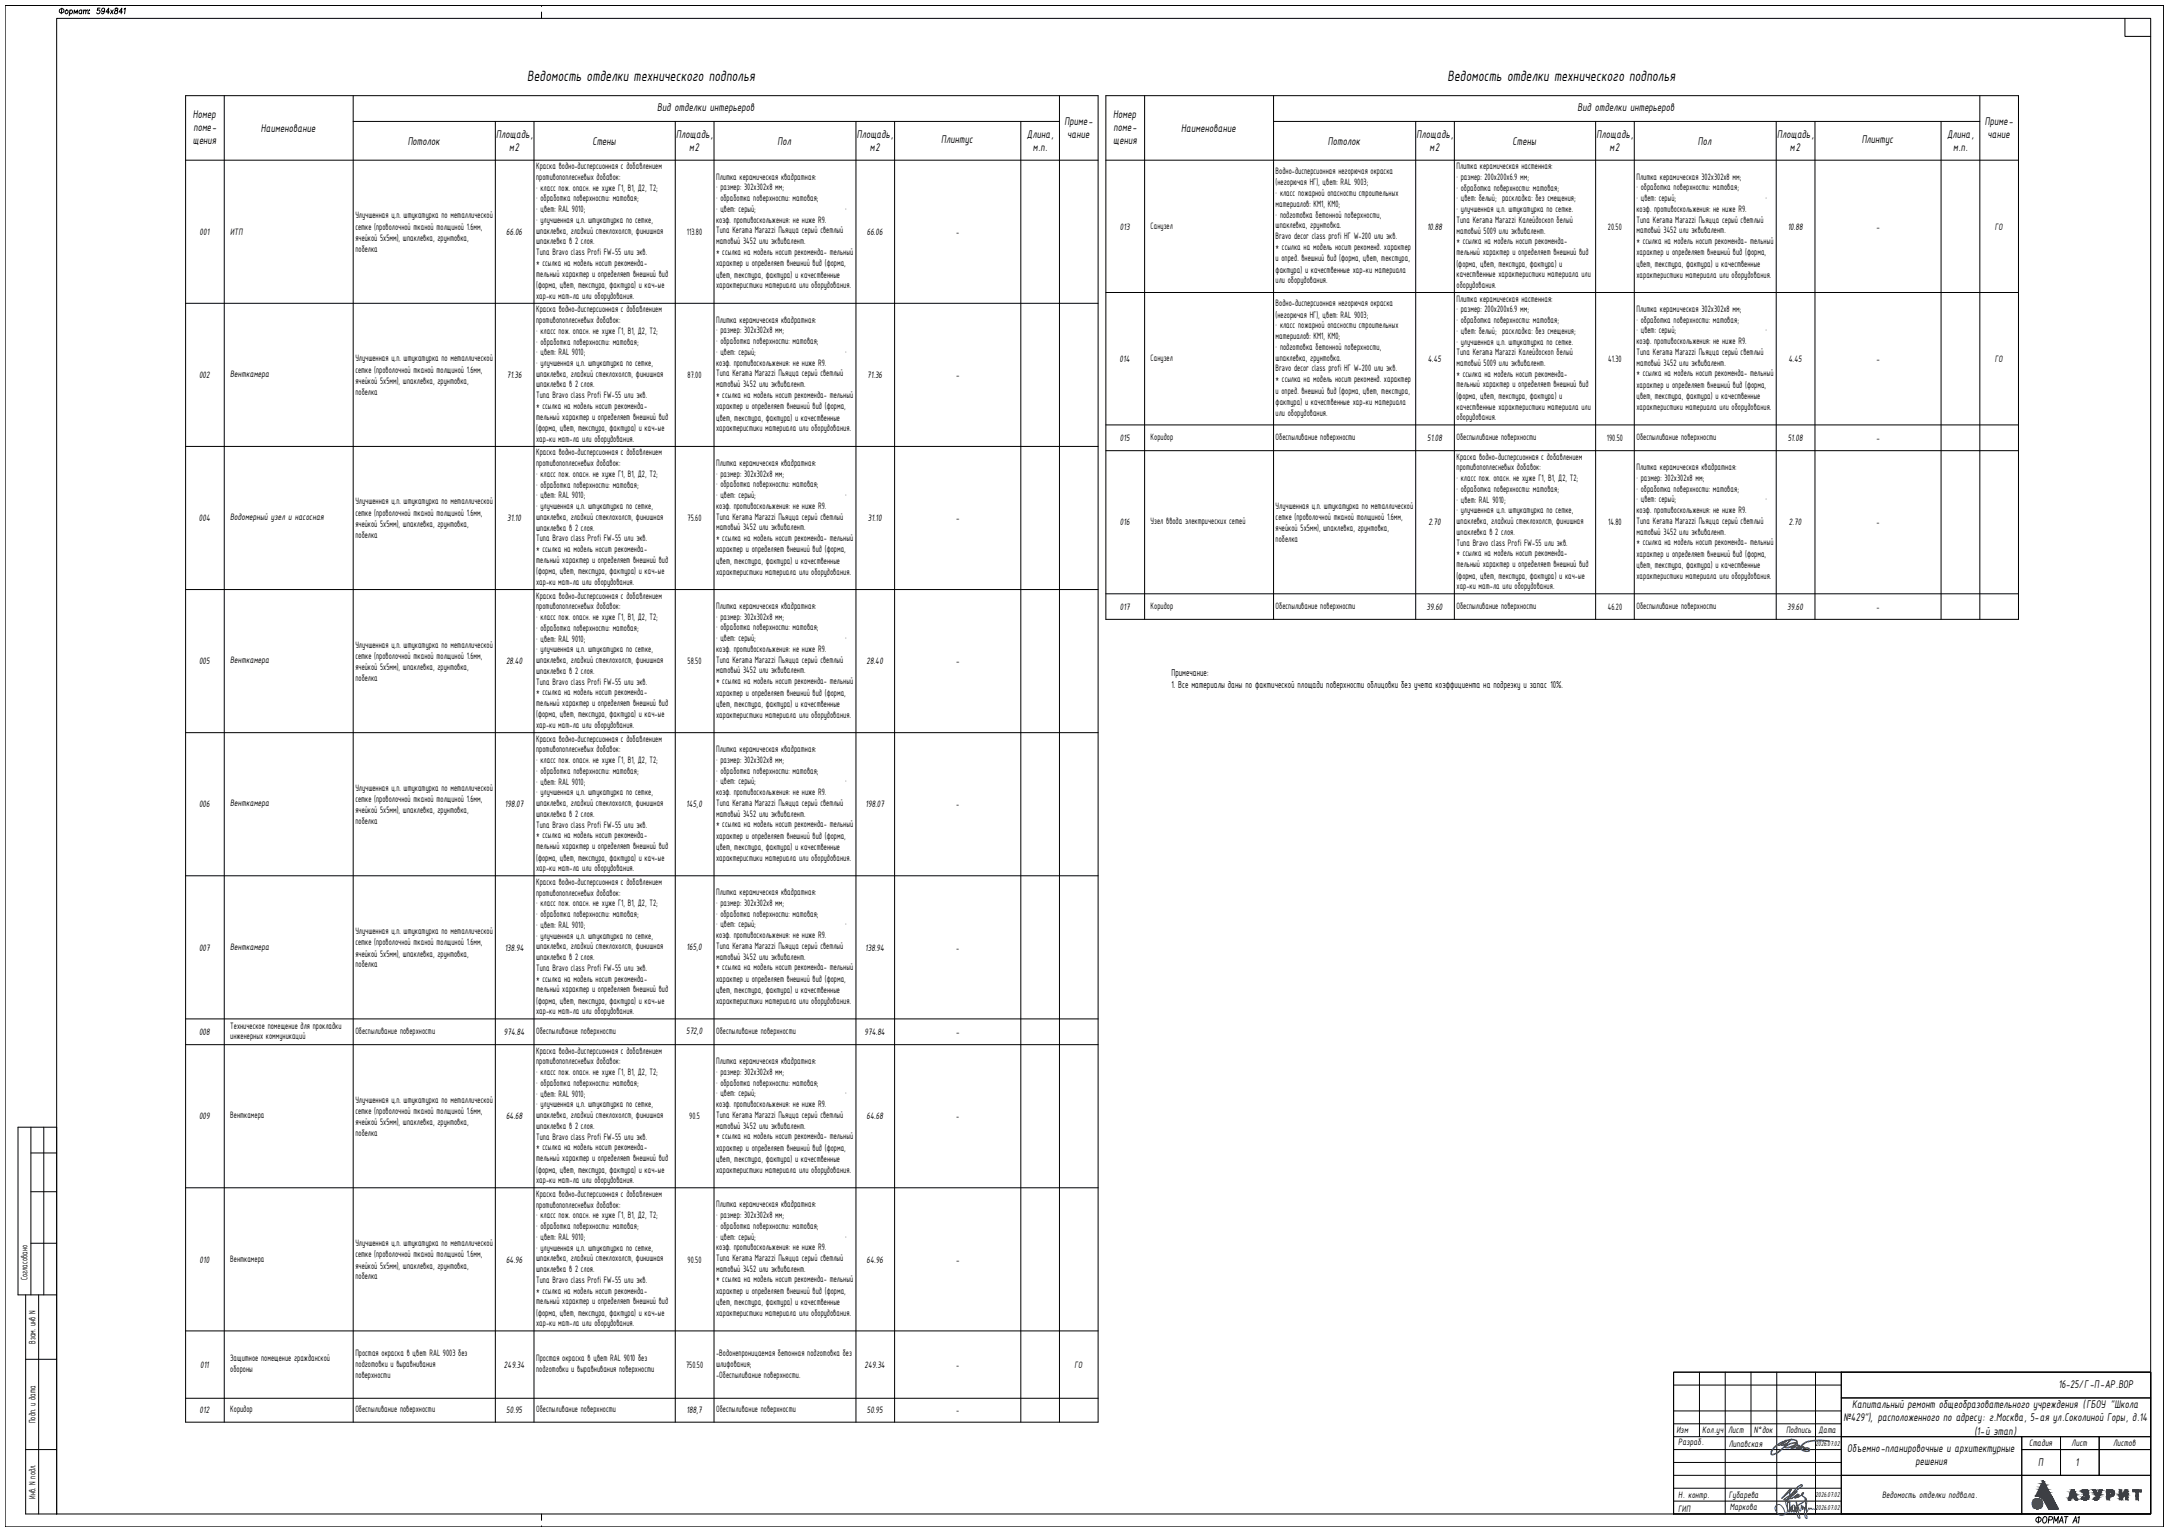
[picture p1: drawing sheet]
<svg xmlns="http://www.w3.org/2000/svg" width="841mm" height="594mm" viewBox="0 0 841 594" stroke-linecap="round" stroke-linejoin="round" font-family="sans-serif">
<defs><g id="words">
<g font-size="6.3">
<text x="204.4" y="31.6">Ведомость отделки технического подполья</text>
<text x="561.3" y="31.6">Ведомость отделки технического подполья</text>
</g>
<text font-size="5.7" x="788.1" y="592">ФОРМАТ А1</text>
<g font-size="4.7">
<text x="74.8" y="45.9">Номер</text>
<text x="254.8" y="43.2">Вид отделки интерьеров</text>
<text x="431.7" y="45.9">Номер</text>
<text x="611.7" y="43.2">Вид отделки интерьеров</text>
<text x="75" y="50.9">поме-</text>
<text x="101.2" y="51.1">Наименование</text>
<text x="192.4" y="53.6">Площадь,</text>
<text x="262.2" y="53.6">Площадь,</text>
<text x="332.2" y="53.6">Площадь,</text>
<text x="398.1" y="53.6">Длина,</text>
<text x="412.8" y="48.6">Приме-</text>
<text x="413.9" y="53.6">чание</text>
<text x="431.8" y="50.9">поме-</text>
<text x="458" y="51.1">Наименование</text>
<text x="549.3" y="53.6">Площадь,</text>
<text x="619.1" y="53.6">Площадь,</text>
<text x="689.1" y="53.6">Площадь,</text>
<text x="755" y="53.6">Длина,</text>
<text x="769.7" y="48.6">Приме-</text>
<text x="770.7" y="53.6">чание</text>
<text x="74.8" y="55.9">щения</text>
<text x="158.1" y="56.1">Потолок</text>
<text x="197.4" y="58.6">м2</text>
<text x="229.7" y="56.1">Стены</text>
<text x="267.2" y="58.6">м2</text>
<text x="301.5" y="56.1">Пол</text>
<text x="337.2" y="58.6">м2</text>
<text x="365" y="55.6">Плинтус</text>
<text x="400.4" y="58.6">м.п.</text>
<text x="431.6" y="55.9">щения</text>
<text x="514.9" y="56.1">Потолок</text>
<text x="554.3" y="58.6">м2</text>
<text x="586.5" y="56.1">Стены</text>
<text x="624" y="58.6">м2</text>
<text x="658.4" y="56.1">Пол</text>
<text x="694.1" y="58.6">м2</text>
<text x="721.9" y="55.6">Плинтус</text>
<text x="757.3" y="58.6">м.п.</text>
<text x="798.2" y="538.4">16-25/Г-П-АР.ВОР</text>
<text x="718.2" y="545.8">Капитальный ремонт общеобразовательного учреждения (ГБОУ &quot;Школа</text>
<text x="714.8" y="551.1">№429&quot;), расположенного по адресу: г.Москва, 5-ая ул.Соколиной Горы, д.14</text>
<text x="765.6" y="556.4">(1-й этап)</text>
<text x="716.3" y="563.2">Объемно-планировочные и архитектурные</text>
<text x="742.7" y="568.2">решения</text>
<text x="790.3" y="568.6">П</text>
<text x="804.8" y="568.6">1</text>
</g>
<g font-size="4.2">
<text x="454.2" y="262.3">Примечание:</text>
<text x="454.2" y="266.8">1. Все материалы даны по фактической площади поверхности облицовки без учета коэффициента на подрезку и запас 10%.</text>
</g>
<g font-size="3.9">
<text x="207.9" y="65.6">Краска водно-дисперсионная с добавлением</text>
<text x="564.8" y="65.6">Плитка керамическая настенная:</text>
<text x="207.9" y="69.8">противопоплесневых добавок:</text>
<text x="277.7" y="69.7">Плитка керамическая квадратная:</text>
<text x="494.6" y="67.5">Водно-дисперсионная негорючая окраска</text>
<text x="494.6" y="71.9">(негорючая НГ), цвет: RAL 9003;</text>
<text x="564.8" y="69.8">• размер: 200х200х6.9 мм;</text>
<text x="634.5" y="69.7">Плитка керамическая 302х302х8 мм;</text>
<text x="207.9" y="73.9">• класс пож. опасн. не хуже Г1, В1, Д2, Т2;</text>
<text x="277.7" y="73.8">• размер: 302х302х8 мм;</text>
<text x="277.7" y="78">• обработка поверхности: матовая;</text>
<text x="494.6" y="76">• класс пожарной опасности строительных</text>
<text x="564.8" y="73.9">• обработка поверхности: матовая;</text>
<text x="634.5" y="73.8">• обработка поверхности: матовая;</text>
<text x="634.5" y="78">• цвет: серый;</text>
<text x="207.9" y="78.1">• обработка поверхности: матовая;</text>
<text x="207.9" y="82.3">• цвет: RAL 9010;</text>
<text x="277.7" y="82.1">• цвет: серый;</text>
<text x="327.7" y="82.1">•</text>
<text x="494.6" y="80.2">материалов: КМ1, КМ0;</text>
<text x="564.8" y="78.1">• цвет: белый; раскладка: без смещения;</text>
<text x="564.8" y="82.3">• улучшенная ц.п. штукатурка по сетке.</text>
<text x="634.5" y="82.1">коэф. противоскольжения: не ниже R9.</text>
<text x="137.8" y="84.6">Улучшенная ц.п. штукатурка по металлической</text>
<text x="137.8" y="89">сетке (проволочной тканой толщиной 1.6мм,</text>
<text x="207.9" y="86.5">• улучшенная ц.п. штукатурка по сетке,</text>
<text x="277.7" y="86.3">коэф. противоскольжения: не ниже R9.</text>
<text x="434.2" y="89">013</text>
<text x="446.2" y="88.7">Санузел</text>
<text x="494.6" y="84.3">• подготовка бетонной поверхности,</text>
<text x="494.6" y="88.5">шпаклевка, грунтовка.</text>
<text x="553.3" y="89">10.88</text>
<text x="564.8" y="86.5">Типа Kerama Marazzi Калейдоскоп белый</text>
<text x="623.5" y="89">20.50</text>
<text x="634.5" y="86.3">Типа Kerama Marazzi Пьяцца серый светлый</text>
<text x="693.2" y="89">10.88</text>
<text x="727.5" y="89">-</text>
<text x="773.5" y="89">ГО</text>
<text x="77.4" y="91.1">001</text>
<text x="89.2" y="91.1">ИТП</text>
<text x="137.8" y="93.4">ячейкой 5х5мм), шпаклевка, грунтовка,</text>
<text x="196.3" y="91.1">66.06</text>
<text x="207.9" y="90.6">шпаклевка, гладкий стеклохолст, финишная</text>
<text x="207.9" y="94.8">шпаклевка в 2 слоя.</text>
<text x="266.4" y="91.1">113.80</text>
<text x="277.7" y="90.5">Типа Kerama Marazzi Пьяцца серый светлый</text>
<text x="277.7" y="94.6">матовый 3452 или эквивалент.</text>
<text x="336.1" y="91.1">66.06</text>
<text x="370.7" y="91.1">-</text>
<text x="494.6" y="92.7">Bravo decor class profi НГ W-200 или экв.</text>
<text x="564.7" y="94.8">* ссылка на модель носит рекоменда-</text>
<text x="564.8" y="90.6">матовый 5009 или эквивалент.</text>
<text x="634.5" y="94.6">* ссылка на модель носит рекоменда- тельный</text>
<text x="634.5" y="90.5">матовый 3452 или эквивалент.</text>
<text x="137.8" y="97.6">побелка</text>
<text x="207.9" y="98.9">Типа Bravo class Profi FW-55 или экв.</text>
<text x="277.7" y="98.8">* ссылка на модель носит рекоменда- тельный</text>
<text x="494.6" y="96.9">* ссылка на модель носит рекоменд. характер</text>
<text x="494.6" y="101.3">и опред. внешний вид (форма, цвет, текстура,</text>
<text x="564.8" y="98.9">тельный характер и определяет внешний вид</text>
<text x="634.5" y="99.1">характер и определяет внешний вид (форма,</text>
<text x="207.9" y="103.1">* ссылка на модель носит рекоменда-</text>
<text x="207.9" y="107.3">тельный характер и определяет внешний вид</text>
<text x="277.7" y="103.2">характер и определяет внешний вид (форма,</text>
<text x="277.7" y="107.7">цвет, текстура, фактура) и качественные</text>
<text x="494.6" y="105.7">фактура) и качественные хар-ки материала</text>
<text x="564.8" y="103.3">(форма, цвет, текстура, фактура) и</text>
<text x="564.8" y="107.5">качественные характеристики материала или</text>
<text x="634.5" y="103.5">цвет, текстура, фактура) и качественные</text>
<text x="634.5" y="107.7">характеристики материала или оборудования.</text>
<text x="207.9" y="111.7">(форма, цвет, текстура, фактура) и кач-ые</text>
<text x="277.7" y="111.8">характеристики материала или оборудования.</text>
<text x="494.6" y="109.9">или оборудования.</text>
<text x="564.8" y="111.7">оборудования.</text>
<text x="207.9" y="115.8">хар-ки мат-ла или оборудования.</text>
<text x="494.6" y="118.8">Водно-дисперсионная негорючая окраска</text>
<text x="564.8" y="116.9">Плитка керамическая настенная:</text>
<text x="207.9" y="121.1">Краска водно-дисперсионная с добавлением</text>
<text x="207.9" y="125.3">противопоплесневых добавок:</text>
<text x="277.7" y="125.2">Плитка керамическая квадратная:</text>
<text x="494.6" y="123.2">(негорючая НГ), цвет: RAL 9003;</text>
<text x="564.8" y="121.1">• размер: 200х200х6.9 мм;</text>
<text x="564.8" y="125.3">• обработка поверхности: матовая;</text>
<text x="634.5" y="121">Плитка керамическая 302х302х8 мм;</text>
<text x="634.5" y="125.2">• обработка поверхности: матовая;</text>
<text x="207.9" y="129.4">• класс пож. опасн. не хуже Г1, В1, Д2, Т2;</text>
<text x="277.7" y="129.3">• размер: 302х302х8 мм;</text>
<text x="494.6" y="127.4">• класс пожарной опасности строительных</text>
<text x="494.6" y="131.5">материалов: КМ1, КМ0;</text>
<text x="564.8" y="129.4">• цвет: белый; раскладка: без смещения;</text>
<text x="634.5" y="129.3">• цвет: серый;</text>
<text x="207.9" y="133.6">• обработка поверхности: матовая;</text>
<text x="207.9" y="137.8">• цвет: RAL 9010;</text>
<text x="277.7" y="133.5">• обработка поверхности: матовая;</text>
<text x="277.7" y="137.6">• цвет: серый;</text>
<text x="327.7" y="137.6">•</text>
<text x="494.6" y="135.7">• подготовка бетонной поверхности,</text>
<text x="564.8" y="133.6">• улучшенная ц.п. штукатурка по сетке.</text>
<text x="564.8" y="137.8">Типа Kerama Marazzi Калейдоскоп белый</text>
<text x="634.5" y="133.5">коэф. противоскольжения: не ниже R9.</text>
<text x="634.5" y="137.6">Типа Kerama Marazzi Пьяцца серый светлый</text>
<text x="137.8" y="140.1">Улучшенная ц.п. штукатурка по металлической</text>
<text x="207.9" y="142">• улучшенная ц.п. штукатурка по сетке,</text>
<text x="277.7" y="141.8">коэф. противоскольжения: не ниже R9.</text>
<text x="434.1" y="140.3">014</text>
<text x="446.2" y="140">Санузел</text>
<text x="494.6" y="139.8">шпаклевка, грунтовка.</text>
<text x="553.6" y="140.3">4.45</text>
<text x="564.8" y="142">матовый 5009 или эквивалент.</text>
<text x="623.6" y="140.3">41.30</text>
<text x="634.5" y="141.8">матовый 3452 или эквивалент.</text>
<text x="693.5" y="140.3">4.45</text>
<text x="727.5" y="140.3">-</text>
<text x="773.5" y="140.3">ГО</text>
<text x="77.2" y="146.6">002</text>
<text x="89.2" y="146.2">Венткамера</text>
<text x="137.8" y="144.5">сетке (проволочной тканой толщиной 1.6мм,</text>
<text x="137.8" y="148.9">ячейкой 5х5мм), шпаклевка, грунтовка,</text>
<text x="196.5" y="146.6">71.36</text>
<text x="207.9" y="146.1">шпаклевка, гладкий стеклохолст, финишная</text>
<text x="266.6" y="146.6">87.00</text>
<text x="277.7" y="146">Типа Kerama Marazzi Пьяцца серый светлый</text>
<text x="336.3" y="146.6">71.36</text>
<text x="370.6" y="146.6">-</text>
<text x="494.6" y="144">Bravo decor class profi НГ W-200 или экв.</text>
<text x="494.6" y="148.2">* ссылка на модель носит рекоменд. характер</text>
<text x="564.7" y="146.1">* ссылка на модель носит рекоменда-</text>
<text x="634.5" y="146">* ссылка на модель носит рекоменда- тельный</text>
<text x="137.8" y="153.1">побелка</text>
<text x="207.9" y="150.3">шпаклевка в 2 слоя.</text>
<text x="207.9" y="154.4">Типа Bravo class Profi FW-55 или экв.</text>
<text x="277.7" y="150.2">матовый 3452 или эквивалент.</text>
<text x="277.7" y="154.3">* ссылка на модель носит рекоменда- тельный</text>
<text x="494.6" y="152.6">и опред. внешний вид (форма, цвет, текстура,</text>
<text x="564.8" y="150.3">тельный характер и определяет внешний вид</text>
<text x="564.8" y="154.7">(форма, цвет, текстура, фактура) и</text>
<text x="634.5" y="150.4">характер и определяет внешний вид (форма,</text>
<text x="634.5" y="154.8">цвет, текстура, фактура) и качественные</text>
<text x="207.9" y="158.6">* ссылка на модель носит рекоменда-</text>
<text x="277.7" y="158.7">характер и определяет внешний вид (форма,</text>
<text x="494.6" y="157">фактура) и качественные хар-ки материала</text>
<text x="494.6" y="161.2">или оборудования.</text>
<text x="564.8" y="158.8">качественные характеристики материала или</text>
<text x="634.5" y="159">характеристики материала или оборудования.</text>
<text x="207.9" y="162.8">тельный характер и определяет внешний вид</text>
<text x="207.9" y="167.2">(форма, цвет, текстура, фактура) и кач-ые</text>
<text x="277.7" y="163.2">цвет, текстура, фактура) и качественные</text>
<text x="277.7" y="167.3">характеристики материала или оборудования.</text>
<text x="564.8" y="163">оборудования.</text>
<text x="207.9" y="171.3">хар-ки мат-ла или оборудования.</text>
<text x="434.2" y="171">015</text>
<text x="446.2" y="170.7">Коридор</text>
<text x="494.6" y="170.7">Обеспыливание поверхности</text>
<text x="553.3" y="171">51.08</text>
<text x="564.8" y="170.7">Обеспыливание поверхности</text>
<text x="623.1" y="171">190.50</text>
<text x="634.5" y="170.7">Обеспыливание поверхности</text>
<text x="693.2" y="171">51.08</text>
<text x="727.5" y="171">-</text>
<text x="207.9" y="176.6">Краска водно-дисперсионная с добавлением</text>
<text x="564.8" y="178.3">Краска водно-дисперсионная с добавлением</text>
<text x="207.9" y="180.8">противопоплесневых добавок:</text>
<text x="207.9" y="184.9">• класс пож. опасн. не хуже Г1, В1, Д2, Т2;</text>
<text x="277.7" y="180.7">Плитка керамическая квадратная:</text>
<text x="277.7" y="184.8">• размер: 302х302х8 мм;</text>
<text x="564.8" y="182.4">противопоплесневых добавок:</text>
<text x="634.5" y="182.3">Плитка керамическая квадратная:</text>
<text x="207.9" y="189.1">• обработка поверхности: матовая;</text>
<text x="277.7" y="189">• обработка поверхности: матовая;</text>
<text x="564.8" y="186.6">• класс пож. опасн. не хуже Г1, В1, Д2, Т2;</text>
<text x="564.8" y="190.8">• обработка поверхности: матовая;</text>
<text x="634.5" y="186.5">• размер: 302х302х8 мм;</text>
<text x="634.5" y="190.6">• обработка поверхности: матовая;</text>
<text x="137.8" y="195.6">Улучшенная ц.п. штукатурка по металлической</text>
<text x="207.9" y="193.3">• цвет: RAL 9010;</text>
<text x="207.9" y="197.5">• улучшенная ц.п. штукатурка по сетке,</text>
<text x="277.7" y="193.1">• цвет: серый;</text>
<text x="277.7" y="197.3">коэф. противоскольжения: не ниже R9.</text>
<text x="327.7" y="193.1">•</text>
<text x="494.6" y="197.3">Улучшенная ц.п. штукатурка по металлической</text>
<text x="564.8" y="195">• цвет: RAL 9010;</text>
<text x="634.5" y="194.8">• цвет: серый;</text>
<text x="77.1" y="202.1">004</text>
<text x="89.2" y="201.7">Водомерный узел и насосная</text>
<text x="137.8" y="200">сетке (проволочной тканой толщиной 1.6мм,</text>
<text x="196.7" y="202.1">31.10</text>
<text x="207.9" y="201.6">шпаклевка, гладкий стеклохолст, финишная</text>
<text x="266.6" y="202.1">75.60</text>
<text x="277.7" y="201.5">Типа Kerama Marazzi Пьяцца серый светлый</text>
<text x="336.5" y="202.1">31.10</text>
<text x="370.6" y="202.1">-</text>
<text x="434.2" y="203.8">016</text>
<text x="446.2" y="203.4">Узел ввода электрических сетей</text>
<text x="494.6" y="201.7">сетке (проволочной тканой толщиной 1.6мм,</text>
<text x="553.8" y="203.8">2.70</text>
<text x="564.8" y="199.1">• улучшенная ц.п. штукатурка по сетке,</text>
<text x="564.8" y="203.3">шпаклевка, гладкий стеклохолст, финишная</text>
<text x="623.6" y="203.8">14.80</text>
<text x="634.5" y="199">коэф. противоскольжения: не ниже R9.</text>
<text x="634.5" y="203.1">Типа Kerama Marazzi Пьяцца серый светлый</text>
<text x="693.7" y="203.8">2.70</text>
<text x="727.6" y="203.8">-</text>
<text x="137.8" y="204.4">ячейкой 5х5мм), шпаклевка, грунтовка,</text>
<text x="137.8" y="208.6">побелка</text>
<text x="207.9" y="205.8">шпаклевка в 2 слоя.</text>
<text x="207.9" y="209.9">Типа Bravo class Profi FW-55 или экв.</text>
<text x="277.7" y="205.7">матовый 3452 или эквивалент.</text>
<text x="277.7" y="209.8">* ссылка на модель носит рекоменда- тельный</text>
<text x="494.6" y="206.1">ячейкой 5х5мм), шпаклевка, грунтовка,</text>
<text x="564.8" y="207.4">шпаклевка в 2 слоя.</text>
<text x="634.5" y="207.3">матовый 3452 или эквивалент.</text>
<text x="207.9" y="214.1">* ссылка на модель носит рекоменда-</text>
<text x="277.7" y="214.2">характер и определяет внешний вид (форма,</text>
<text x="494.6" y="210.3">побелка</text>
<text x="564.7" y="215.8">* ссылка на модель носит рекоменда-</text>
<text x="564.8" y="211.6">Типа Bravo class Profi FW-55 или экв.</text>
<text x="634.5" y="211.5">* ссылка на модель носит рекоменда- тельный</text>
<text x="634.5" y="215.9">характер и определяет внешний вид (форма,</text>
<text x="207.9" y="218.3">тельный характер и определяет внешний вид</text>
<text x="277.7" y="218.7">цвет, текстура, фактура) и качественные</text>
<text x="564.8" y="219.9">тельный характер и определяет внешний вид</text>
<text x="634.5" y="220.3">цвет, текстура, фактура) и качественные</text>
<text x="207.9" y="222.7">(форма, цвет, текстура, фактура) и кач-ые</text>
<text x="207.9" y="226.9">хар-ки мат-ла или оборудования.</text>
<text x="277.7" y="222.8">характеристики материала или оборудования.</text>
<text x="564.8" y="224.3">(форма, цвет, текстура, фактура) и кач-ые</text>
<text x="634.5" y="224.5">характеристики материала или оборудования.</text>
<text x="207.9" y="232.1">Краска водно-дисперсионная с добавлением</text>
<text x="564.8" y="228.5">хар-ки мат-ла или оборудования.</text>
<text x="207.9" y="236.3">противопоплесневых добавок:</text>
<text x="277.7" y="236.1">Плитка керамическая квадратная:</text>
<text x="434.2" y="236.5">017</text>
<text x="446.2" y="236.1">Коридор</text>
<text x="494.6" y="236.1">Обеспыливание поверхности</text>
<text x="553.2" y="236.5">39.60</text>
<text x="564.8" y="236.1">Обеспыливание поверхности</text>
<text x="623.4" y="236.5">46.20</text>
<text x="634.5" y="236.1">Обеспыливание поверхности</text>
<text x="693" y="236.5">39.60</text>
<text x="727.6" y="236.5">-</text>
<text x="207.9" y="240.4">• класс пож. опасн. не хуже Г1, В1, Д2, Т2;</text>
<text x="207.9" y="244.6">• обработка поверхности: матовая;</text>
<text x="277.7" y="240.3">• размер: 302х302х8 мм;</text>
<text x="277.7" y="244.5">• обработка поверхности: матовая;</text>
<text x="137.8" y="251.1">Улучшенная ц.п. штукатурка по металлической</text>
<text x="207.9" y="248.8">• цвет: RAL 9010;</text>
<text x="277.7" y="248.6">• цвет: серый;</text>
<text x="327.7" y="248.6">•</text>
<text x="77.2" y="257.6">005</text>
<text x="89.2" y="257.2">Венткамера</text>
<text x="137.8" y="255.5">сетке (проволочной тканой толщиной 1.6мм,</text>
<text x="196.2" y="257.6">28.40</text>
<text x="207.9" y="253">• улучшенная ц.п. штукатурка по сетке,</text>
<text x="207.9" y="257.1">шпаклевка, гладкий стеклохолст, финишная</text>
<text x="266.6" y="257.6">58.50</text>
<text x="277.7" y="252.8">коэф. противоскольжения: не ниже R9.</text>
<text x="277.7" y="257">Типа Kerama Marazzi Пьяцца серый светлый</text>
<text x="336" y="257.6">28.40</text>
<text x="370.6" y="257.6">-</text>
<text x="137.8" y="259.9">ячейкой 5х5мм), шпаклевка, грунтовка,</text>
<text x="207.9" y="261.3">шпаклевка в 2 слоя.</text>
<text x="277.7" y="261.2">матовый 3452 или эквивалент.</text>
<text x="137.8" y="264.1">побелка</text>
<text x="207.9" y="269.6">* ссылка на модель носит рекоменда-</text>
<text x="207.9" y="265.4">Типа Bravo class Profi FW-55 или экв.</text>
<text x="277.7" y="265.3">* ссылка на модель носит рекоменда- тельный</text>
<text x="277.7" y="269.7">характер и определяет внешний вид (форма,</text>
<text x="207.9" y="273.8">тельный характер и определяет внешний вид</text>
<text x="277.7" y="274.2">цвет, текстура, фактура) и качественные</text>
<text x="207.9" y="278.2">(форма, цвет, текстура, фактура) и кач-ые</text>
<text x="277.7" y="278.3">характеристики материала или оборудования.</text>
<text x="207.9" y="282.4">хар-ки мат-ла или оборудования.</text>
<text x="207.9" y="287.6">Краска водно-дисперсионная с добавлением</text>
<text x="207.9" y="291.8">противопоплесневых добавок:</text>
<text x="277.7" y="291.6">Плитка керамическая квадратная:</text>
<text x="207.9" y="295.9">• класс пож. опасн. не хуже Г1, В1, Д2, Т2;</text>
<text x="277.7" y="295.8">• размер: 302х302х8 мм;</text>
<text x="277.7" y="300">• обработка поверхности: матовая;</text>
<text x="207.9" y="300.1">• обработка поверхности: матовая;</text>
<text x="207.9" y="304.3">• цвет: RAL 9010;</text>
<text x="277.7" y="304.1">• цвет: серый;</text>
<text x="327.7" y="304.1">•</text>
<text x="137.8" y="306.6">Улучшенная ц.п. штукатурка по металлической</text>
<text x="137.8" y="311">сетке (проволочной тканой толщиной 1.6мм,</text>
<text x="207.9" y="308.5">• улучшенная ц.п. штукатурка по сетке,</text>
<text x="277.7" y="308.3">коэф. противоскольжения: не ниже R9.</text>
<text x="77.2" y="313.1">006</text>
<text x="89.2" y="312.7">Венткамера</text>
<text x="137.8" y="315.4">ячейкой 5х5мм), шпаклевка, грунтовка,</text>
<text x="195.8" y="313.1">198.07</text>
<text x="207.9" y="312.6">шпаклевка, гладкий стеклохолст, финишная</text>
<text x="207.9" y="316.8">шпаклевка в 2 слоя.</text>
<text x="266.1" y="312.9">145,0</text>
<text x="277.7" y="312.5">Типа Kerama Marazzi Пьяцца серый светлый</text>
<text x="277.7" y="316.7">матовый 3452 или эквивалент.</text>
<text x="335.6" y="313.1">198.07</text>
<text x="370.7" y="313.1">-</text>
<text x="137.8" y="319.6">побелка</text>
<text x="207.9" y="320.9">Типа Bravo class Profi FW-55 или экв.</text>
<text x="277.7" y="320.8">* ссылка на модель носит рекоменда- тельный</text>
<text x="207.9" y="325.1">* ссылка на модель носит рекоменда-</text>
<text x="207.9" y="329.3">тельный характер и определяет внешний вид</text>
<text x="277.7" y="325.2">характер и определяет внешний вид (форма,</text>
<text x="277.7" y="329.7">цвет, текстура, фактура) и качественные</text>
<text x="207.9" y="333.7">(форма, цвет, текстура, фактура) и кач-ые</text>
<text x="277.7" y="333.8">характеристики материала или оборудования.</text>
<text x="207.9" y="337.9">хар-ки мат-ла или оборудования.</text>
<text x="207.9" y="343.1">Краска водно-дисперсионная с добавлением</text>
<text x="207.9" y="347.3">противопоплесневых добавок:</text>
<text x="277.7" y="347.1">Плитка керамическая квадратная:</text>
<text x="207.9" y="351.5">• класс пож. опасн. не хуже Г1, В1, Д2, Т2;</text>
<text x="277.7" y="351.3">• размер: 302х302х8 мм;</text>
<text x="207.9" y="355.6">• обработка поверхности: матовая;</text>
<text x="207.9" y="359.8">• цвет: RAL 9010;</text>
<text x="277.7" y="355.5">• обработка поверхности: матовая;</text>
<text x="277.7" y="359.6">• цвет: серый;</text>
<text x="327.7" y="359.6">•</text>
<text x="137.8" y="362.1">Улучшенная ц.п. штукатурка по металлической</text>
<text x="207.9" y="364">• улучшенная ц.п. штукатурка по сетке,</text>
<text x="277.7" y="363.8">коэф. противоскольжения: не ниже R9.</text>
<text x="77.2" y="368.6">007</text>
<text x="89.2" y="368.2">Венткамера</text>
<text x="137.8" y="366.5">сетке (проволочной тканой толщиной 1.6мм,</text>
<text x="137.8" y="370.9">ячейкой 5х5мм), шпаклевка, грунтовка,</text>
<text x="195.7" y="368.6">138.94</text>
<text x="207.9" y="368.1">шпаклевка, гладкий стеклохолст, финишная</text>
<text x="266.2" y="368.4">165,0</text>
<text x="277.7" y="368">Типа Kerama Marazzi Пьяцца серый светлый</text>
<text x="335.5" y="368.6">138.94</text>
<text x="370.7" y="368.6">-</text>
<text x="137.8" y="375.1">побелка</text>
<text x="207.9" y="372.3">шпаклевка в 2 слоя.</text>
<text x="207.9" y="376.4">Типа Bravo class Profi FW-55 или экв.</text>
<text x="277.7" y="372.2">матовый 3452 или эквивалент.</text>
<text x="277.7" y="376.3">* ссылка на модель носит рекоменда- тельный</text>
<text x="207.9" y="380.6">* ссылка на модель носит рекоменда-</text>
<text x="277.7" y="380.7">характер и определяет внешний вид (форма,</text>
<text x="207.9" y="384.8">тельный характер и определяет внешний вид</text>
<text x="207.9" y="389.2">(форма, цвет, текстура, фактура) и кач-ые</text>
<text x="277.7" y="385.2">цвет, текстура, фактура) и качественные</text>
<text x="277.7" y="389.3">характеристики материала или оборудования.</text>
<text x="207.9" y="393.4">хар-ки мат-ла или оборудования.</text>
<text x="77.2" y="401.4">008</text>
<text x="89.3" y="398.9">Техническое помещение для прокладки</text>
<text x="137.8" y="401">Обеспыливание поверхности</text>
<text x="195.4" y="401.4">974.84</text>
<text x="207.9" y="401">Обеспыливание поверхности</text>
<text x="266" y="401.1">572,0</text>
<text x="277.7" y="401">Обеспыливание поверхности</text>
<text x="335.2" y="401.4">974.84</text>
<text x="370.6" y="401.4">-</text>
<text x="89.3" y="403.1">инженерных коммуникаций</text>
<text x="207.9" y="408.6">Краска водно-дисперсионная с добавлением</text>
<text x="207.9" y="412.8">противопоплесневых добавок:</text>
<text x="277.7" y="412.6">Плитка керамическая квадратная:</text>
<text x="207.9" y="417">• класс пож. опасн. не хуже Г1, В1, Д2, Т2;</text>
<text x="277.7" y="416.8">• размер: 302х302х8 мм;</text>
<text x="207.9" y="421.1">• обработка поверхности: матовая;</text>
<text x="207.9" y="425.3">• цвет: RAL 9010;</text>
<text x="277.7" y="421">• обработка поверхности: матовая;</text>
<text x="277.7" y="425.2">• цвет: серый;</text>
<text x="327.7" y="425.2">•</text>
<text x="137.8" y="427.6">Улучшенная ц.п. штукатурка по металлической</text>
<text x="207.9" y="429.4">• улучшенная ц.п. штукатурка по сетке,</text>
<text x="277.7" y="429.3">коэф. противоскольжения: не ниже R9.</text>
<text x="77.2" y="434.1">009</text>
<text x="89.3" y="433.7">Венткамера</text>
<text x="137.8" y="432">сетке (проволочной тканой толщиной 1.6мм,</text>
<text x="137.8" y="436.4">ячейкой 5х5мм), шпаклевка, грунтовка,</text>
<text x="196.2" y="434.1">64.68</text>
<text x="207.9" y="433.6">шпаклевка, гладкий стеклохолст, финишная</text>
<text x="207.9" y="437.8">шпаклевка в 2 слоя.</text>
<text x="267.3" y="434.1">90.5</text>
<text x="277.7" y="433.5">Типа Kerama Marazzi Пьяцца серый светлый</text>
<text x="277.7" y="437.7">матовый 3452 или эквивалент.</text>
<text x="336" y="434.1">64.68</text>
<text x="370.7" y="434.1">-</text>
<text x="137.8" y="440.6">побелка</text>
<text x="207.9" y="441.9">Типа Bravo class Profi FW-55 или экв.</text>
<text x="277.7" y="441.8">* ссылка на модель носит рекоменда- тельный</text>
<text x="207.9" y="446.1">* ссылка на модель носит рекоменда-</text>
<text x="277.7" y="446.2">характер и определяет внешний вид (форма,</text>
<text x="207.9" y="450.3">тельный характер и определяет внешний вид</text>
<text x="207.9" y="454.7">(форма, цвет, текстура, фактура) и кач-ые</text>
<text x="277.7" y="450.7">цвет, текстура, фактура) и качественные</text>
<text x="277.7" y="454.8">характеристики материала или оборудования.</text>
<text x="207.9" y="458.9">хар-ки мат-ла или оборудования.</text>
<text x="207.9" y="464.1">Краска водно-дисперсионная с добавлением</text>
<text x="207.9" y="468.3">противопоплесневых добавок:</text>
<text x="207.9" y="472.5">• класс пож. опасн. не хуже Г1, В1, Д2, Т2;</text>
<text x="277.7" y="468.1">Плитка керамическая квадратная:</text>
<text x="277.7" y="472.3">• размер: 302х302х8 мм;</text>
<text x="207.9" y="476.6">• обработка поверхности: матовая;</text>
<text x="277.7" y="476.5">• обработка поверхности: матовая;</text>
<text x="137.8" y="483.1">Улучшенная ц.п. штукатурка по металлической</text>
<text x="207.9" y="480.8">• цвет: RAL 9010;</text>
<text x="207.9" y="484.9">• улучшенная ц.п. штукатурка по сетке,</text>
<text x="277.7" y="480.7">• цвет: серый;</text>
<text x="277.7" y="484.8">коэф. противоскольжения: не ниже R9.</text>
<text x="327.7" y="480.7">•</text>
<text x="77.4" y="489.6">010</text>
<text x="89.3" y="489.3">Венткамера</text>
<text x="137.8" y="487.5">сетке (проволочной тканой толщиной 1.6мм,</text>
<text x="137.8" y="491.9">ячейкой 5х5мм), шпаклевка, грунтовка,</text>
<text x="196.2" y="489.6">64.96</text>
<text x="207.9" y="489.1">шпаклевка, гладкий стеклохолст, финишная</text>
<text x="266.6" y="489.6">90.50</text>
<text x="277.7" y="489">Типа Kerama Marazzi Пьяцца серый светлый</text>
<text x="336" y="489.6">64.96</text>
<text x="370.6" y="489.6">-</text>
<text x="10.7" y="496.4" transform="rotate(-90 10.7 496.4)">Согласовано</text>
<text x="137.8" y="496.1">побелка</text>
<text x="207.9" y="493.3">шпаклевка в 2 слоя.</text>
<text x="207.9" y="497.4">Типа Bravo class Profi FW-55 или экв.</text>
<text x="277.7" y="493.2">матовый 3452 или эквивалент.</text>
<text x="277.7" y="497.3">* ссылка на модель носит рекоменда- тельный</text>
<text x="207.9" y="501.6">* ссылка на модель носит рекоменда-</text>
<text x="277.7" y="501.7">характер и определяет внешний вид (форма,</text>
<text x="207.9" y="505.8">тельный характер и определяет внешний вид</text>
<text x="277.7" y="506.2">цвет, текстура, фактура) и качественные</text>
<text x="207.9" y="510.2">(форма, цвет, текстура, фактура) и кач-ые</text>
<text x="207.9" y="514.4">хар-ки мат-ла или оборудования.</text>
<text x="277.7" y="510.3">характеристики материала или оборудования.</text>
<text x="13.7" y="521.1" transform="rotate(-90 13.7 521.1)">Взам. инв N</text>
<text x="89.3" y="528">Защитное помещение гражданской</text>
<text x="137.8" y="525.9">Простая окраска в цвет RAL 9003 без</text>
<text x="207.9" y="528">Простая окраска в цвет RAL 9010 без</text>
<text x="277.7" y="525.9">-Водонепроницаемая бетонная подготовка без</text>
<text x="77.6" y="530.4">011</text>
<text x="89.3" y="532.1">обороны</text>
<text x="137.8" y="530">подготовки и выравнивания</text>
<text x="195.4" y="530.4">249.34</text>
<text x="207.9" y="532.1">подготовки и выравнивания поверхности</text>
<text x="266" y="530.4">750.50</text>
<text x="277.7" y="530">шлифования;</text>
<text x="335.2" y="530.4">249.34</text>
<text x="370.7" y="530.4">-</text>
<text x="416.6" y="530.4">ГО</text>
<text x="137.8" y="534.2">поверхности</text>
<text x="277.7" y="534.2">-Обеспыливание поверхности.</text>
<text x="13.7" y="551.9" transform="rotate(-90 13.7 551.9)">Подп. и дата</text>
<text x="77.4" y="548.1">012</text>
<text x="89.3" y="547.7">Коридор</text>
<text x="137.8" y="547.7">Обеспыливание поверхности</text>
<text x="196.3" y="548.1">50.95</text>
<text x="207.9" y="547.7">Обеспыливание поверхности</text>
<text x="266.2" y="547.8">188,7</text>
<text x="277.7" y="547.7">Обеспыливание поверхности</text>
<text x="336.1" y="548.1">50.95</text>
<text x="370.7" y="548.1">-</text>
<text x="650.1" y="555.9">Изм</text>
<text x="660.1" y="555.8">Кол.уч</text>
<text x="670.1" y="555.9">Лист</text>
<text x="680.1" y="555.9">N°док</text>
<text x="692.6" y="555.9">Подпись</text>
<text x="705.1" y="555.7">Дата</text>
<text x="650.7" y="560.5">Разраб.</text>
<text x="670.3" y="561.2">Липавская</text>
<text x="786.8" y="560.8">Стадия</text>
<text x="803.3" y="560.8">Лист</text>
<text x="819.4" y="560.8">Листов</text>
<text x="13.7" y="581.3" transform="rotate(-90 13.7 581.3)">Инв. N подл.</text>
<text x="650.7" y="580.7">Н. контр.</text>
<text x="670.3" y="580.8">Губарева</text>
<text x="729.8" y="580.9">Ведомость отделки подвала.</text>
<text x="650.7" y="586.3">ГИП</text>
<text x="670.7" y="585.7">Маркова</text>
</g>
<g font-size="3">
<text x="704" y="560.6">2026.07.02</text>
<text x="704" y="580.6">2026.07.02</text>
<text x="704" y="585.6">2026.07.02</text>
</g>
</g></defs>
<g fill="none" stroke="#000" stroke-width=".39">
<path d="M72 37.1h353.8v514.4h-353.8zM87 37.1v514.4M136.9 37.1v514.4M410.8 37.1v514.4M428.8 37.1h353.9v203.1h-353.9zM443.8 37.1v203.1M493.8 37.1v203.1M767.7 37.1v203.1M136.9 47.1h273.9M192.1 47.1v504.4M207.1 47.1v504.4M261.8 47.1v504.4"/>
<path d="M276.9 47.1v504.4M331.9 47.1v504.4M346.9 47.1v504.4M395.8 47.1v504.4M493.8 47.1h273.9M548.9 47.1v193.1M563.9 47.1v193.1M618.7 47.1v193.1M633.7 47.1v193.1M688.7 47.1v193.1M703.7 47.1v193.1M752.6 47.1v193.1"/>
<path d="M72 62.1h353.8M428.8 62.1h353.9M72 117.6h353.8M428.8 113.4h353.9M72 173.1h353.8M428.8 164.8h353.9M428.8 174.8h353.9M72 228.6h353.8M428.8 230.3h353.9M72 284.1h353.8M72 339.6h353.8M72 395.1h353.8"/>
<path d="M72 405.1h353.8M72 460.6h353.8M72 516.1h353.8M72 542.2h353.8"/>
</g>
<!-- layer: _RAMKA -->
<g fill="none" stroke="#000" stroke-width=".39">
<path d="M2 2.1h836.9v590h-836.9zM22 7.1h811.9v580h-811.9zM24 3.1l-.3 2.2M25.4 4.2a.61 .61 0 0 1 .9-.1 .61 .61 0 0 1 0 .9 .61 .61 0 0 1-.9 .2 .61 .61 0 0 1 0-1zM27.1 4.2a.61 .61 0 0 1 .9-.1 .61 .61 0 0 1 0 .9l-.4 .3-.6-.3M27.1 3.9l-.3 2.2M28.7 5.3l.1-1.4 .5 1.1 .8-1.1-.2 1.4M31.7 4.2a.63 .63 0 0 0-1.1 .2 .63 .63 0 0 0 .8 .8l.2-.2M31.7 3.9l-.1 1.4M32.4 4.3l.5-.4 .4 .1-.1 1.3M32.5 3.9l-.2 1.4M33.3 4.3l.5-.4 .4 .1-.1 1.3"/>
<path d="M34.5 5.1h.1M34.7 3.9h.1M38.8 3.1h-.9l-.2 1a.67 .67 0 0 1 1 .2 .67 .67 0 0 1-.3 .9 .67 .67 0 0 1-.9-.3M40.6 3.9l-.6 .6a.65 .65 0 0 1-.5-1 .65 .65 0 0 1 1.1-.1l-.5 1.8-.4 .1-.3-.3M42.5 4.6h-1.4l1.1-1.5-.3 2.2M43 3.9l.8 1.4M43.9 3.9l-1.1 1.4M44.7 3.2v.7a.76 .76 0 0 1 .9 .7 .76 .76 0 0 1-.9 .7 .76 .76 0 0 1-.2-.9 .76 .76 0 0 1 .9-.4l.2-.8zM47.5 4.6h-1.3l1-1.5-.2 2.2M48.1 3.6l.5-.5-.3 2.2M210 2.1v.4M210 4.7v2.4"/>
<path d="M823.9 7.1v7h10M210 587.1v2.4M210 591.7v.4"/>
<circle cx="23.9" cy="4.3" r=".9"/>
</g>
<!-- layer: _STAMP -->
<g fill="none" stroke="#000" stroke-width=".39">
<path d="M12 437.1v65M17 437.1v65M12 447.1h10M12 462.1h10M12 482.1h10M9.9 502.1v85h12.1v-150h-15v65h15M15 502.1v85M9.9 527.1h12.1M648.9 532.1h185v55h-185zM648.9 537.1h65.1M659 532.1v25M669 532.1v55"/>
<path d="M678.9 532.1v25M688.9 532.1v55M704 532.1v55M714 532.1h119.9v10h-119.9zM714 532.1v55M648.9 547.1h65.1M648.9 552.1h65.1M648.9 557.1h65.1M714 542.1h119.9v15h-119.9zM714 557.1h69.9v15h-69.9zM783.9 557.1h15.1v5h-15.1zM799 557.1h14.9v5h-14.9z"/>
<path d="M813.9 557.1h20v5h-20zM9.9 562.1h12.1M648.9 562.1h65.1M648.9 567.1h65.1M648.9 572.1h65.1M648.9 577.1h65.1M714 572.1h69.9v15h-69.9zM783.9 562.1h15.1v10h-15.1zM783.9 572.1h50v15h-50zM799 562.1h14.9v10h-14.9zM813.9 562.1h20v10h-20zM648.9 582.1h65.1"/>
</g>
<g fill="#2a3756" stroke="#2a3756" stroke-width=".39">
<path d="M789.3 580.3h.3z"/>
<path d="M818.2 578.5h1.5z"/>
<path d="M818.6 579.5h1.1z"/>
<path d="M818.4 579.6h1.3z"/>
<path d="M811.5 577.7h.5z"/>
<path d="M812.5 581.6h.5z"/>
<path d="M808.4 577.6h.2z"/>
<path d="M807.2 578.1h2.4z"/>
<path d="M807.5 578.6h.3z"/>
<path d="M808.7 579.2h1z"/>
<path d="M808.3 579.3h1.3z"/>
<path d="M808 580h1.8z"/>
<path d="M808.6 580h1.2z"/>
<path d="M808.7 580.1h1.1z"/>
<path d="M808.8 580.7h1.1z"/>
<path d="M808.2 581.6h.6z"/>
<path d="M801.9 581.6h1z"/>
<path d="M792.1 574.4h.3zM792.1 574.4h.3z"/>
<path d="M792.1 574.4l.4 .2zM792.1 574.4l.4 .2z"/>
<path d="M792 574.6l.8 .7-.3-.7zM792 574.6l.8 .7h-1.1z"/>
<path d="M791.7 575.3l1.2 .2-.1-.2zM791.7 575.3l1.2 .2h-1.3z"/>
<path d="M791.6 575.5l1.6 .5-.3-.5zM791.6 575.5l1.6 .5h-1.9z"/>
<path d="M791.3 576l2.2 .5-.3-.5zM791.3 576l2.2 .5h-2.4z"/>
<path d="M791.1 576.5l2.5 .2-.1-.2zM791.1 576.5l2.5 .2h-2.6z"/>
<path d="M791 576.7l3 .8-.4-.8zM791 576.7l3 .8h-3.4z"/>
<path d="M790.6 577.5l3.5 .1zM790.6 577.5l3.5 .1z"/>
<path d="M790.6 577.6l4.1 1.1-.6-1.1zM790.6 577.6l4.1 1.1h-4.7z"/>
<path d="M790 578.7l4.8 .3-.1-.3zM790 578.7l4.8 .3h-4.9z"/>
<path d="M789.9 579l5.3 .6-.4-.6zM789.9 579l5.3 .6h-5.6z"/>
<path d="M789.6 579.6l5.6 .1zM789.6 579.6l5.6 .1z"/>
<path d="M789.6 579.7l5.8 .4-.2-.4zM789.6 579.7l5.8 .4h-6.1z"/>
<path d="M789.3 580.1l6.2 .1zM789.3 580.1l6.2 .1z"/>
<path d="M789.3 580.2h.5zM789.3 580.2h.7z"/>
<path d="M790 580.2h5.5zM790 580.2h5.5z"/>
<path d="M789.3 580.2h.5zM789.3 580.2l.3 .1z"/>
<path d="M790.2 580.2l5.3 .1zM790.2 580.2l5.3 .1z"/>
<path d="M790.4 580.3h5.2zM790.4 580.3h5.2z"/>
<path d="M790.4 580.3h5.2zM790.4 580.3h5.2z"/>
<path d="M790.5 580.3l5.1 .1zM790.5 580.3l5.1 .1z"/>
<path d="M790.7 580.4h4.9zM790.7 580.4h4.9z"/>
<path d="M790.9 580.4l4.8 .1zM790.9 580.4l4.8 .1z"/>
<path d="M791 580.5h4.7zM791 580.5h4.7z"/>
<path d="M791.2 580.5l4.5 .1zM791.2 580.5l4.5 .1z"/>
<path d="M791.4 580.6l4.4 .1zM791.4 580.6l4.4 .1z"/>
<path d="M791.5 580.7l4.3 .1zM791.5 580.7l4.3 .1z"/>
<path d="M791.7 580.8l4.2 .1zM791.7 580.8l4.2 .1zM791.8 580.9h4.1zM791.8 580.9h4.1z"/>
<path d="M791.8 580.9l4.2 .1zM791.8 580.9l4.2 .1z"/>
<path d="M791.9 581l4.1 .2zM791.9 581l4.1 .2z"/>
<path d="M792.1 581.2l4 .1zM792.1 581.2l4 .1z"/>
<path d="M792.2 581.3l4 .2zM792.2 581.3l4 .2z"/>
<path d="M792.3 581.5h3.9zM792.3 581.5h3.9z"/>
<path d="M792.4 581.5l3.9 .2zM792.4 581.5l3.9 .2z"/>
<path d="M792.5 581.7l3.9 .2zM792.5 581.7l3.9 .2z"/>
<path d="M792.6 581.9l4 .4-.2-.4zM792.6 581.9l4 .4h-3.8z"/>
<path d="M792.8 582.3l4.1 .5-.3-.5zM792.8 582.3l4.1 .5h-3.8z"/>
<path d="M793.1 582.8l3.8 .1zM793.1 582.8l3.8 .1z"/>
<path d="M793.1 582.9l4.2 .6-.4-.6zM793.1 582.9l4.2 .6h-3.9z"/>
<path d="M793.4 583.5l4 .2-.1-.2zM793.4 583.5l4 .2h-3.9z"/>
<path d="M793.5 583.7l4.1 .4-.2-.4zM793.5 583.7l4.1 .4h-3.9z"/>
<path d="M793.7 584.1l4.2 .5-.3-.5zM793.7 584.1l4.2 .5h-3.9z"/>
<path d="M794 584.6l4.2 .5-.3-.5zM794 584.6l4.2 .5h-3.9z"/>
<path d="M794.3 585.1h3.3zM794.3 585.1h3.9z"/>
<path d="M794.3 585.1h1.9zM794.3 585.1h3.3z"/>
<path d="M827 577.7l3.3 .4v-.4zM827 577.7l3.3 .4h-3.3z"/>
<path d="M827 578.1l3.3 .4v-.4zM827 578.1l3.3 .4h-3.3z"/>
<path d="M828.2 578.5l.9 1.5v-1.5zM828.2 578.5l.9 1.5h-.9z"/>
<path d="M828.2 580l.9 1.6v-1.6zM828.2 580l.9 1.6h-.9z"/>
<path d="M824.1 577.7l1 .6v-.6zM824.1 577.7l1 .6h-1.4z"/>
<path d="M821.8 577.7l.9 1v-1zM821.8 577.7l.9 1h-.9z"/>
<path d="M823.7 578.3l1.4 .8v-.8zM823.7 578.3l1.4 .8h-1.8z"/>
<path d="M824.1 579.1h1zM824.1 579.1h1z"/>
<path d="M823.3 579.1h.8zM823.3 579.1h.8z"/>
<path d="M823.3 579.1h.8zM823.3 579.1l.8 .1z"/>
<path d="M824.1 579.1l1 .2zM824.1 579.1l1 .2z"/>
<path d="M823.2 579.2l.8 .2 .1-.2zM823.2 579.2l.8 .2h-.9z"/>
<path d="M823.1 579.4h.9zM823.1 579.4h.9z"/>
<path d="M821.8 578.7l.9 .7v-.7zM821.8 578.7l.9 .7h-.9z"/>
<path d="M824.1 579.3l1 .3v-.3zM824.1 579.3l1 .3h-1z"/>
<path d="M821.8 579.4l.9 .2v-.2zM821.8 579.4l.9 .2h-.9z"/>
<path d="M824.1 579.6l1 .1zM824.1 579.6l1 .1z"/>
<path d="M823 579.4l.8 .4 .2-.4zM823 579.4l.8 .4h-.9z"/>
<path d="M822.9 579.8h.9zM822.9 579.8l.8 .1z"/>
<path d="M821.8 579.6l.9 .3v-.3zM821.8 579.6l.9 .3h-.9z"/>
<path d="M822.8 579.9l.8 .2 .1-.2zM822.8 579.9l.8 .2h-.9z"/>
<path d="M822.7 580.1h.9zM822.7 580.1l.9 .1z"/>
<path d="M821.8 579.9l.9 .3v-.3zM821.8 579.9l.9 .3h-.9z"/>
<path d="M821.8 580.2h1.8zM821.8 580.2l1.7 .1z"/>
<path d="M824.1 579.7l1 .8v-.8zM824.1 579.7l1 .8h-1z"/>
<path d="M821.8 580.3l1.1 1 .6-1zM821.8 580.3l1.1 1h-1.1z"/>
<path d="M824.1 580.5l1 1.1v-1.1zM824.1 580.5l1 1.1h-1z"/>
<path d="M821.8 581.3l.9 .3 .2-.3zM821.8 581.3l.9 .3h-.9z"/>
<path d="M816.9 577.7h1.7zM816.9 577.7h1.7z"/>
<path d="M816.9 577.7h1.9zM816.9 577.7h1.9z"/>
<path d="M816.9 577.7h2zM816.9 577.7h2z"/>
<path d="M816.9 577.7l2.1 .1zM816.9 577.7l2.1 .1z"/>
<path d="M816.9 577.8l2.2 .1zM816.9 577.8l2.2 .1z"/>
<path d="M816.9 577.9h2.4zM816.9 577.9h2.4z"/>
<path d="M816.9 577.9l2.5 .1zM816.9 577.9l2.5 .1z"/>
<path d="M816.9 578l2.6 .1zM816.9 578l2.6 .1z"/>
<path d="M816.9 578.1l2.6 .1zM816.9 578.1l2.6 .1z"/>
<path d="M816.9 578.2l2.7 .1zM816.9 578.2l2.7 .1z"/>
<path d="M816.9 578.3l2.8 .1zM816.9 578.3l2.8 .1z"/>
<path d="M816.9 578.4l2.8 .1zM816.9 578.4l2.8 .1z"/>
<path d="M817.8 578.5h1.9zM817.8 578.5h1.9zM818.2 578.5h1.5z"/>
<path d="M818.5 578.5h1.2zM818.5 578.5h1.2z"/>
<path d="M818.5 578.5h1.2zM818.5 578.5h1.2z"/>
<path d="M818.6 578.5l1.1 .1zM818.6 578.5l1.1 .1z"/>
<path d="M818.6 578.6h1.1zM818.6 578.6h1.1z"/>
<path d="M818.7 578.6l1 .1zM818.7 578.6l1 .1z"/>
<path d="M818.7 578.7l1 .1zM818.7 578.7l1 .1z"/>
<path d="M818.8 578.8h1zM818.8 578.8h1z"/>
<path d="M818.8 578.8h1zM818.8 578.8h1z"/>
<path d="M816.9 578.5l.9 .5v-.5zM816.9 578.5l.9 .5h-.9z"/>
<path d="M818.8 578.8l1 .2zM818.8 578.8l1 .2z"/>
<path d="M818.8 579h1zM818.8 579h1z"/>
<path d="M818.8 579l1 .1zM818.8 579l1 .1z"/>
<path d="M818.8 579.1l1 .1zM818.8 579.1l1 .1z"/>
<path d="M818.8 579.2l1 .1zM818.8 579.2l1 .1z"/>
<path d="M818.8 579.3h.9zM818.8 579.3h1z"/>
<path d="M818.8 579.3h.9zM818.8 579.3h.9z"/>
<path d="M818.7 579.3l1 .1zM818.7 579.3l1 .1z"/>
<path d="M818.7 579.4h1zM818.7 579.4h1z"/>
<path d="M818.6 579.4h1.1zM818.6 579.4l1.1 .1z"/>
<path d="M818.6 579.5h1.1zM818.6 579.5h1.1zM818.5 579.5h1.2z"/>
<path d="M818.5 579.5l1.2 .1zM818.5 579.5l1.2 .1zM818.1 579.6h1.6z"/>
<path d="M816.9 579l.9 .6v-.6zM816.9 579l.9 .6h-.9z"/>
<path d="M816.9 579.6h2.8zM816.9 579.6h2.8z"/>
<path d="M816.9 579.6h2.8zM816.9 579.6h2.8z"/>
<path d="M816.9 579.6h2.8zM816.9 579.6l2.7 .1z"/>
<path d="M816.9 579.7h2.7zM816.9 579.7l2.6 .2z"/>
<path d="M816.9 579.9h2.6zM816.9 579.9l2.5 .1z"/>
<path d="M816.9 580h2.5zM816.9 580l2.4 .2z"/>
<path d="M816.9 580.2h2.4zM816.9 580.2h2.2z"/>
<path d="M816.9 580.2h2.2zM816.9 580.2l2 .1z"/>
<path d="M816.9 580.3h2zM816.9 580.3l1.8 .1z"/>
<path d="M816.9 580.4h1.6zM816.9 580.4h1.8z"/>
<path d="M816.9 580.4h1.6zM816.9 580.4h1.3z"/>
<path d="M816.9 580.4l.9 .6v-.6zM816.9 580.4l.9 .6h-.9z"/>
<path d="M816.9 581l.9 .6v-.6zM816.9 581l.9 .6h-.9z"/>
<path d="M811.5 577.7h1zM811.5 577.7h1z"/>
<path d="M814.1 577.7h.8zM814.1 577.7h.8z"/>
<path d="M814.1 577.7h1zM814.1 577.7h1z"/>
<path d="M814.1 577.7h1zM814.1 577.7l.9 .1z"/>
<path d="M814 577.8l1 .2v-.2zM814 577.8l1 .2h-1z"/>
<path d="M811.5 577.7l1.2 .3-.2-.3zM811.5 577.7l1.2 .3h-1z"/>
<path d="M811.7 578l1.1 .1zM811.7 578l1.1 .1z"/>
<path d="M814 578l.7 .5 .3-.5zM814 578l.7 .5h-.9z"/>
<path d="M813.8 578.5h.9zM813.8 578.5l.9 .1z"/>
<path d="M811.7 578.1l1.4 .7-.3-.7zM811.7 578.1l1.4 .7h-1z"/>
<path d="M812.1 578.8l1.1 .2-.1-.2zM812.1 578.8l1.1 .2h-1z"/>
<path d="M813.8 578.6l.7 .6 .2-.6zM813.8 578.6l.7 .6h-.9z"/>
<path d="M812.2 579l1.1 .3zM812.2 579l1.1 .3z"/>
<path d="M813.6 579.2l.8 .2 .1-.2zM813.6 579.2l.8 .2h-.9z"/>
<path d="M813.5 579.4h.9zM813.5 579.4l.8 .2z"/>
<path d="M812.3 579.3l1.1 .3-.1-.3zM812.3 579.3l1.1 .3h-.9z"/>
<path d="M813.5 579.6h.8zM813.5 579.6h.8zM813.4 579.6h.9zM813.4 579.6h.9z"/>
<path d="M812.5 579.6h.9zM812.5 579.6h.9z"/>
<path d="M812.5 579.6l1.7 .4 .1-.4zM812.5 579.6l1.7 .4h-1.5z"/>
<path d="M812.7 580h1.5zM812.7 580l1.4 .2z"/>
<path d="M812.8 580.2l1.1 .4 .2-.4zM812.8 580.2l1.1 .4h-.9z"/>
<path d="M813 580.6h.9zM813 580.6l.9 .1z"/>
<path d="M813 580.7h.9zM813 580.7h.9zM813 580.7h.9zM813 580.7h.9z"/>
<path d="M813 580.7h.9zM813 580.7h.9z"/>
<path d="M812.2 580.7l.3 .1zM812.2 580.7l.3 .1z"/>
<path d="M812.9 580.7h1zM812.9 580.7l.9 .1z"/>
<path d="M812.2 580.8h.3zM812.2 580.8h.3zM812.2 580.8h.3zM812.2 580.8h.3z"/>
<path d="M812.9 580.8h.9zM812.8 580.8h1z"/>
<path d="M812.2 580.8h.4zM812.2 580.8h.4z"/>
<path d="M812.8 580.8l1 .1zM812.7 580.9h1.1z"/>
<path d="M812.2 580.8l.5 .1zM812.2 580.8l.5 .1z"/>
<path d="M812.2 580.9h1.6zM812.2 580.9h1.6z"/>
<path d="M812.2 580.9h1.6zM812.2 580.9l1.5 .1z"/>
<path d="M812.1 581h1.6zM812.1 581l1.5 .2z"/>
<path d="M812 581.2h1.6zM812 581.2h1.6z"/>
<path d="M812 581.2h1.6zM812 581.2l1.5 .1z"/>
<path d="M811.9 581.3h1.6zM811.9 581.3l1.6 .1zM811.9 581.4h1.6zM811.9 581.4h1.6z"/>
<path d="M811.9 581.4h1.6zM811.9 581.4h1.5z"/>
<path d="M811.9 581.4h1.5zM811.9 581.4l1.5 .1z"/>
<path d="M812 581.5h1.4zM812 581.5h1.4z"/>
<path d="M812 581.5h1.4zM812 581.5h1.3z"/>
<path d="M812.1 581.5h1.2zM812.1 581.5h1.2z"/>
<path d="M812.1 581.5h1.2zM812.1 581.5h1.1z"/>
<path d="M812.2 581.5h1zM812.2 581.5l.9 .1zM812.3 581.6h.8zM812.3 581.6h.8z"/>
<path d="M812.3 581.6h.8zM812.3 581.6h.7z"/>
<path d="M812.4 581.6h.6zM812.4 581.6h.6z"/>
<path d="M812.6 581.6h.2zM812.5 581.6h.3z"/>
<path d="M808.4 577.6h.3zM808.3 577.6h.4z"/>
<path d="M808.3 577.6l.5 .1zM808.2 577.7h.6z"/>
<path d="M808.2 577.7h.7zM808 577.7h.9zM808 577.7h.9zM808 577.7h.9z"/>
<path d="M808 577.7h1.1zM807.8 577.7h1.3z"/>
<path d="M807.8 577.7h1.4zM807.8 577.7h1.4z"/>
<path d="M807.8 577.7l1.4 .1zM807.8 577.7l1.4 .1z"/>
<path d="M807.7 577.8h1.6zM807.6 577.8h1.7zM807.6 577.8h1.7zM807.6 577.8h1.7z"/>
<path d="M807.6 577.8l1.8 .1zM807.4 577.9h2z"/>
<path d="M807.4 577.9h2.1zM807.4 577.9h2.1z"/>
<path d="M807.4 577.9l2.1 .1zM807.3 578h2.2z"/>
<path d="M807.3 578l2.3 .1zM807.2 578.1h2.4zM807.2 578.1h2.4z"/>
<path d="M807.2 578.1l2.5 .1zM807.2 578.1l2.5 .1zM807.3 578.2h2.4zM807.3 578.2h2.4z"/>
<path d="M807.3 578.2l2.5 .2zM807.3 578.2l2.5 .2zM807.4 578.4h2.4zM807.4 578.4h2.4z"/>
<path d="M807.4 578.4h.9zM807.4 578.4h1z"/>
<path d="M808.4 578.4h1.4zM808.4 578.4h1.4z"/>
<path d="M807.4 578.4h.9zM807.4 578.4l.7 .1z"/>
<path d="M808.5 578.4l1.3 .1zM808.5 578.4l1.3 .1z"/>
<path d="M808.6 578.5h1.2zM808.6 578.5h1.2zM808.7 578.5h1.1zM808.7 578.5h1.1z"/>
<path d="M807.4 578.5h.7zM807.4 578.5h.6z"/>
<path d="M808.7 578.5h1.1zM808.7 578.5h1.1z"/>
<path d="M807.4 578.5h.6zM807.4 578.5h.5z"/>
<path d="M807.5 578.5h.3zM807.5 578.5h.4z"/>
<path d="M808.7 578.5h1.1zM808.7 578.5h1.1z"/>
<path d="M808.7 578.5l1.1 .1zM808.7 578.5l1.1 .1z"/>
<path d="M807.5 578.5h.3zM807.5 578.5l.3 .1z"/>
<path d="M808.7 578.6l1.1 .1zM808.7 578.6l1.1 .1z"/>
<path d="M808.8 578.7l1 .1zM808.8 578.7l1 .1zM808.8 578.8h1zM808.8 578.8h1z"/>
<path d="M808.8 578.8h1zM808.8 578.8h1z"/>
<path d="M808.8 578.8l1 .1zM808.8 578.8l1 .1z"/>
<path d="M808.8 578.9l1 .1zM808.8 578.9l1 .1z"/>
<path d="M808.8 579h1zM808.8 579h1z"/>
<path d="M808.8 579h1zM808.8 579h1zM808.8 579h1zM808.8 579h1z"/>
<path d="M808.8 579h1zM808.8 579l.9 .1z"/>
<path d="M808.7 579.1h1zM808.7 579.1h1zM808.7 579.1h1zM808.7 579.1h1z"/>
<path d="M808.7 579.1h1zM808.7 579.1l1 .1zM808.6 579.2h1.1z"/>
<path d="M808.6 579.2h1.1zM808.4 579.2h1.3z"/>
<path d="M808.4 579.2h1.3zM808.3 579.3h1.3zM808.1 579.3h1.5z"/>
<path d="M808.1 579.3h1.5zM808 579.3h1.6z"/>
<path d="M808 579.3h1.6zM808 579.3h1.5z"/>
<path d="M808 579.3h1.5zM808 579.3l1.5 .2z"/>
<path d="M808 579.5h1.5zM808 579.5h1.4z"/>
<path d="M808 579.5h1.4zM808 579.5l1.3 .1z"/>
<path d="M808 579.6h1.4zM808 579.6h1.4z"/>
<path d="M808 579.6h1.5zM808 579.6h1.5z"/>
<path d="M808 579.6l1.5 .1zM808 579.6l1.5 .1z"/>
<path d="M808 579.7l1.6 .1zM808 579.7l1.6 .1z"/>
<path d="M808 579.8l1.7 .1zM808 579.8l1.7 .1z"/>
<path d="M808 579.9h1.8zM808 579.9h1.8z"/>
<path d="M808 579.9l1.8 .1zM808 579.9l1.8 .1zM808 580h1.8z"/>
<path d="M808.3 580h1.5zM808.3 580h1.5zM808.6 580h1.2z"/>
<path d="M808.7 580h1.1zM808.7 580h1.1z"/>
<path d="M808.7 580l1.1 .1zM808.7 580l1.1 .1zM808.7 580.1h1.1z"/>
<path d="M808.8 580.1h1zM808.8 580.1h1z"/>
<path d="M808.8 580.1l1 .1zM808.8 580.1l1 .1zM808.9 580.2h.9zM808.9 580.2h.9z"/>
<path d="M808.9 580.2h1zM808.9 580.2h1z"/>
<path d="M808.9 580.2h1zM808.9 580.2h1z"/>
<path d="M808.9 580.2l1 .1zM808.9 580.2l1 .1z"/>
<path d="M808.9 580.3h1zM808.9 580.3h1z"/>
<path d="M808.9 580.3l1 .1zM808.9 580.3l1 .1z"/>
<path d="M808.9 580.4h1zM808.9 580.4h1z"/>
<path d="M808.9 580.4l1 .1zM808.9 580.4l1 .1z"/>
<path d="M808.9 580.5l1 .1zM808.9 580.5l1 .1zM808.9 580.6h1zM808.9 580.6h1z"/>
<path d="M807.5 580.5l.3 .1zM807.5 580.5l.3 .1z"/>
<path d="M808.9 580.6l1 .1zM808.9 580.6l1 .1z"/>
<path d="M808.9 580.7h1zM808.9 580.7h1z"/>
<path d="M807.4 580.6l.5 .1zM807.4 580.6l.5 .1z"/>
<path d="M808.8 580.7h1.1zM808.8 580.7h1.1z"/>
<path d="M808.8 580.7h1.1zM808.8 580.7h1.1zM808.7 580.7h1.2z"/>
<path d="M807.4 580.7h.7zM807.4 580.7h.7z"/>
<path d="M807.3 580.7l.8 .1zM807.3 580.7l.8 .1z"/>
<path d="M808.7 580.7h1.2zM808.7 580.8h1.1z"/>
<path d="M808.7 580.8h1.1zM808.6 580.8h1.2z"/>
<path d="M807.3 580.8h.9zM807.3 580.8h.9z"/>
<path d="M807.3 580.8h1zM807.3 580.8h1z"/>
<path d="M808.6 580.8h1.2zM808.4 580.8h1.4z"/>
<path d="M807.3 580.8h1.1zM807.3 580.8h1.1z"/>
<path d="M807.3 580.8h2.5zM807.3 580.8h2.5z"/>
<path d="M807.3 580.8h2.5zM807.3 580.8l2.5 .2z"/>
<path d="M807.2 581h2.6zM807.2 581h2.6z"/>
<path d="M807.2 581h2.6zM807.2 581h2.6z"/>
<path d="M807.1 581h2.7zM807.1 581l2.6 .1zM807.1 581.1h2.6zM807.1 581.1h2.6z"/>
<path d="M807.1 581.1h2.6zM807.1 581.1h2.6z"/>
<path d="M807.1 581.1h2.6zM807.1 581.1h2.6z"/>
<path d="M807.2 581.1h2.5zM807.2 581.1l2.4 .1z"/>
<path d="M807.2 581.2h2.4zM807.2 581.2l2.4 .1z"/>
<path d="M807.3 581.3h2.3zM807.3 581.3h2.2z"/>
<path d="M807.3 581.3h2.2zM807.3 581.3l2.2 .1zM807.5 581.4h2zM807.5 581.4h2z"/>
<path d="M807.5 581.4h2zM807.5 581.4h1.8z"/>
<path d="M807.6 581.4h1.7zM807.6 581.4l1.7 .1z"/>
<path d="M807.7 581.5h1.6zM807.7 581.5h1.5z"/>
<path d="M807.8 581.5h1.4zM807.8 581.5h1.3z"/>
<path d="M807.9 581.5h1.2zM807.9 581.5l1.2 .1z"/>
<path d="M807.9 581.6h1.2zM807.9 581.6h1.1z"/>
<path d="M808.1 581.6h.9zM808.1 581.6h.8z"/>
<path d="M808.1 581.6h.8zM808.1 581.6h.7z"/>
<path d="M808.2 581.6h.4zM808.3 581.6h.3z"/>
<path d="M803.2 577.7h1zM803.2 577.7h1z"/>
<path d="M803.2 577.7l1.1 .1zM803.2 577.7l1.1 .1z"/>
<path d="M803.1 577.8l1.4 .6-.2-.6zM803.1 577.8l1.4 .6h-1.5z"/>
<path d="M803 578.4l1.5 .2v-.2zM803 578.4l1.5 .2h-1.6z"/>
<path d="M803.7 578.6h.8zM803.7 578.6h.8z"/>
<path d="M802.9 578.6h.8zM802.9 578.6h.8z"/>
<path d="M803.7 578.6l.9 .2zM803.7 578.6l.9 .2z"/>
<path d="M802.9 578.6h.8zM802.9 578.6l.8 .2z"/>
<path d="M802.9 578.8h.8zM802.9 578.8h.8z"/>
<path d="M803.8 578.8l.9 .3-.1-.3zM803.8 578.8l.9 .3h-.8z"/>
<path d="M802.9 578.8l.6 .5 .2-.5zM802.9 578.8l.6 .5h-.8z"/>
<path d="M803.9 579.1l.9 .2zM803.9 579.1l.9 .2h-.9z"/>
<path d="M803.9 579.3l.9 .3v-.3zM803.9 579.3l.9 .3z"/>
<path d="M804 579.6l1 .3-.2-.3zM804 579.6l1 .3h-.9z"/>
<path d="M802.7 579.3l.7 .6 .1-.6zM802.7 579.3l.7 .6h-.9z"/>
<path d="M802.5 579.9h.9zM802.5 579.9h.9z"/>
<path d="M804.1 579.9l.9 .1zM804.1 579.9l.9 .1z"/>
<path d="M802.5 579.9h.9zM802.5 579.9l.8 .1z"/>
<path d="M802.4 580l2.8 .4-.2-.4zM802.4 580l2.8 .4h-2.9z"/>
<path d="M802.3 580.4l3 .4-.1-.4zM802.3 580.4l3 .4h-3.1z"/>
<path d="M802.2 580.8h.9zM802.2 580.8l.9 .1z"/>
<path d="M804.3 580.8l1.1 .4-.1-.4zM804.3 580.8l1.1 .4h-.9z"/>
<path d="M802.1 580.9l.9 .3 .1-.3zM802.1 580.9l.9 .3h-1z"/>
<path d="M804.5 581.2l1 .2-.1-.2zM804.5 581.2l1 .2h-1z"/>
<path d="M802 581.2l.9 .4 .1-.4zM802 581.2l.9 .4h-1zM801.9 581.6h1z"/>
<path d="M804.5 581.4l1.1 .2zM804.5 581.4l1.1 .2z"/>
<path d="M804.6 581.6h1zM805.1 581.6h.5zM804.6 581.6h1z"/>
<path d="M802 581.6h.9zM802 581.6h.9z"/>
</g>
<g fill="#1447b7" stroke="#1447b7" stroke-width=".39">
<path d="M789.9 581.1h.3z"/>
<path d="M788.8 581.6h2.5z"/>
<path d="M788.8 584.7h2.4z"/>
<path d="M789.7 585.1h.6z"/>
<path d="M789.9 581.1l.4 .1zM789.7 581.2h.6z"/>
<path d="M789.7 581.2h.7zM789.6 581.2h.8z"/>
<path d="M789.6 581.2h.9zM789.6 581.2h.9z"/>
<path d="M789.6 581.2h1zM789.4 581.2h1.2z"/>
<path d="M789.4 581.2l1.3 .1zM789.3 581.3h1.4z"/>
<path d="M789.3 581.3h1.5zM789.2 581.3h1.6z"/>
<path d="M789.2 581.3h1.8zM789.1 581.3h1.9z"/>
<path d="M789.1 581.3l1.9 .1zM789.1 581.3l1.9 .1z"/>
<path d="M789.1 581.4l2.1 .1zM788.9 581.5h2.3z"/>
<path d="M788.9 581.5h2.3zM788.9 581.5h2.3z"/>
<path d="M788.8 581.5l2.5 .1zM788.8 581.5l2.5 .1zM788.7 581.6h2.6z"/>
<path d="M788.7 581.6l2.7 .1zM788.7 581.6l2.7 .1z"/>
<path d="M788.6 581.7h2.9zM788.6 581.7h2.9z"/>
<path d="M788.6 581.7l2.9 .1zM788.6 581.7l2.9 .1z"/>
<path d="M788.5 581.8l3.1 .1zM788.5 581.8l3.1 .1z"/>
<path d="M788.5 581.9l3.1 .1zM788.5 581.9l3.1 .1z"/>
<path d="M788.4 582h3.3zM788.4 582h3.3z"/>
<path d="M788.3 582l3.5 .1zM788.3 582l3.5 .1z"/>
<path d="M788.3 582.1l3.5 .1zM788.3 582.1l3.5 .1z"/>
<path d="M788.2 582.2l3.6 .1zM788.2 582.2l3.6 .1z"/>
<path d="M788.2 582.3l3.6 .1zM788.2 582.3l3.6 .1z"/>
<path d="M788.2 582.4l3.7 .1zM788.2 582.4l3.7 .1z"/>
<path d="M788.1 582.5l3.8 .1zM788.1 582.5l3.8 .1z"/>
<path d="M788.1 582.6h3.8zM788.1 582.6h3.8z"/>
<path d="M788.1 582.6l3.9 .1zM788.1 582.6l3.9 .1z"/>
<path d="M788.1 582.7l3.9 .1zM788.1 582.7l3.9 .1z"/>
<path d="M788 582.8l4 .1zM788 582.8l4 .1z"/>
<path d="M788 582.9l4 .1zM788 582.9l4 .1z"/>
<path d="M788 583l4 .1zM788 583l4 .1z"/>
<path d="M788 583.1l4 .1zM788 583.1l4 .1z"/>
<path d="M788 583.2h4zM788 583.2l4 .1z"/>
<path d="M788 583.3l4 .1zM788 583.3l4 .1z"/>
<path d="M788 583.4l4 .1zM788 583.4l4 .1z"/>
<path d="M788.1 583.5h3.9zM788.1 583.5h3.9z"/>
<path d="M788.1 583.5h3.9zM788.1 583.5l3.8 .2z"/>
<path d="M788.1 583.7h3.8zM788.1 583.7h3.8z"/>
<path d="M788.1 583.7h3.8zM788.1 583.7l3.7 .1z"/>
<path d="M788.2 583.8l3.6 .1zM788.2 583.8l3.6 .1z"/>
<path d="M788.2 583.9h3.6zM788.2 583.9l3.6 .1z"/>
<path d="M788.2 584h3.6zM788.2 584l3.6 .1z"/>
<path d="M788.3 584.1h3.4zM788.3 584.1h3.5z"/>
<path d="M788.3 584.1h3.4zM788.3 584.1l3.4 .1zM788.4 584.2h3.3zM788.4 584.2h3.3z"/>
<path d="M788.4 584.2h3.3zM788.4 584.2l3.2 .1z"/>
<path d="M788.5 584.3h3.1zM788.5 584.3l3 .1z"/>
<path d="M788.5 584.4h3zM788.5 584.4l3 .1z"/>
<path d="M788.5 584.5h3zM788.5 584.5l2.9 .1zM788.7 584.6h2.7zM788.7 584.6h2.7z"/>
<path d="M788.7 584.6h2.7zM788.7 584.6h2.6z"/>
<path d="M788.8 584.6h2.5zM788.8 584.6l2.4 .1zM788.8 584.7h2.4z"/>
<path d="M788.9 584.7h2.3zM788.9 584.7l2.1 .1z"/>
<path d="M789 584.8h2zM789 584.8h2z"/>
<path d="M789.1 584.8h1.9zM789.1 584.8l1.8 .1z"/>
<path d="M789.1 584.9h1.8zM789.1 584.9h1.7z"/>
<path d="M789.3 584.9h1.4zM789.3 584.9h1.5z"/>
<path d="M789.3 584.9h1.4zM789.3 584.9l1.3 .1z"/>
<path d="M789.4 585h1.2zM789.4 585h1.1z"/>
<path d="M789.5 585h1zM789.5 585h1z"/>
<path d="M789.5 585h1zM789.5 585l.9 .1z"/>
<path d="M789.6 585.1h.8zM789.6 585.1h.7z"/>
<path d="M789.7 585.1h.5zM789.8 585.1h.4z"/>
</g>
<g fill="none" stroke="#1616e3" stroke-width=".39">
<path d="M694 578.4l.1 1.4-2.5 1.9 1.9-.3M694 578v.3M694.1 577.4l-3.2 3.6 3.1-2.6-3.1 2.6zM694.1 579.8l.4-.2zM694.2 577.7l-.1 .3M694.2 577.8l.4-.2-.5 .5M694.3 577.8l-.2 .2M694.5 577.5l-.3 .2M694.7 577.7l-.6 .6v1.5M696.5 579.9h.1M696.7 578.5l-2.3 2.1M696.7 578.5l-2.1 1.6-.2 .5"/>
<path d="M696.7 578.4l.1 .1M696.8 578.5l-2.6 2.4 .2 .2 .4-.1M697.1 579.4l-2.3 1.6M697.1 579.4l-1.3 1.2M697.1 579.4l-.7 .5M697.4 579.6l-1.1 1.2M697.4 579.6l.2 .2M698.2 575.8l-1.2 .8-2.2 2.7 3.9-3M698.2 575.8l-1.2 .8-2.9 3.2M698.3 575.8h.4l.1 .5M698.3 575.8h.4v.4M698.7 579.7l.1 .2"/>
<path d="M698.8 576.3l-4.6 3.7M699.3 578.9v.1a.53 .53 0 0 0-.6 0 .53 .53 0 0 0-.1 .7l-1.7 .8 .6-.8M699.3 578.9l-.5 .2-.1 .5M699.3 578.9l-.6 .7M699.4 578.9l-.7 .8M692.3 582h.5M692.8 582h-.4M693.5 581.4l-.7 .6M693.7 581.2l.5-.4zM694.1 580l-2.4 1.6a2.91 2.91 0 0 0 2.5-.9M694.1 580.1l.1 .6M694.1 580.1l-1.7 1.9"/>
<path d="M694.2 580l.1 .5M694.4 581.2l-.2-.2-.7 .4M694.9 581l-.5 .2 .5-.2M695.7 580.6l.4-.4-1.2 .8M695.8 580.5v.3M695.9 580.6v.2M696.3 580.8h-.5M696.3 580.9l2.3-1.1 1.6 1.4-.4 .9M699.8 582.1l-3 1.8M700.1 581l.2 .6-.5 .5"/>
</g>
<path d="M693.1 582.1v2.2a2.42 2.42 0 0 1-1.6 3.2 2.42 2.42 0 0 1-3-1.8 1.47 1.47 0 0 1 .3-1.9 1.47 1.47 0 0 1 2 .2l.9 1.4 .5 1.5M693.4 582.7l-.4-.9h-.6v.8l1.3 3.8 .3-4.3h-.3v.3a6.9 6.9 0 0 0 .9 4l.6-2-.4-.2-.3 .3a1.66 1.66 0 0 0 1 1.8l.4-.1a2.3 2.3 0 0 0-.3-2.5h-.3a1.2 1.2 0 0 0 0 2 .97 .97 0 0 0 .5-1.5l.2 1.6 .6 .5a4.3 4.3 0 0 0-.1-3.9l1.4 6.4a3.3 3.3 0 0 1-1.4-3.7l.3-.7h.6a.98 .98 0 0 0 .8 1.4l.3-2.1 .6 1.7-.1-1.4 .6 1.1a1.8 1.8 0 0 0 .9-2.2v-1.2l-.5-.9-.1 .6 .6 4.7v2.8a2.94 2.94 0 0 1-.8-3.3v-.9a.97 .97 0 0 1 .7 1.3l.3 .1 .7-1.3 .2 .5 .6-.5 .4 .5 1.7-.2" fill="none" stroke="#0052a5" stroke-width=".39"/>
<!-- layer: _STAMP -->
<path d="M691.4 558.9a7.1 7.1 0 0 0-4.8 4.7l.1 .3a2.33 2.33 0 0 0 3-.7l2.4-2.2v.2a3.9 3.9 0 0 0 4.4-1.2M692 559.2l-.7 .5 .3-.4M692.7 559.6l-1.6 .7M693.9 558.2l-1 .2M694.8 558.1a1.66 1.66 0 0 1 1.8 .5 1.66 1.66 0 0 1 .3 1.8l1.3 .4a6.4 6.4 0 0 1 5.4-2.3l5.7 .2M696.4 559.4a7.2 7.2 0 0 0-4 1.1l.6-.5M709.3 558.9a16.5 16.5 0 0 0-9.7 .9 1.38 1.38 0 0 0-1.2 1.6 1.38 1.38 0 0 0 1.5 1.2h1.1l.5-.4-.4-.5h-1.9v-.6l-1.3 .2-.2 .3 .5-.4-.4-.1-1.1 .5 .5-.1 .5-.7a3.2 3.2 0 0 0-3 .8 2.45 2.45 0 0 0 2-1.8 4.9 4.9 0 0 0-4.4 1.4 5.4 5.4 0 0 0 4.4-1.8l-.2-.5a6.4 6.4 0 0 0-6.6 1 4.8 4.8 0 0 0-3 3.9l.6 .1a13.2 13.2 0 0 0 6.4-5.4l.7-.5a5 5 0 0 1-3.5 2.5h-.3a2.11 2.11 0 0 1 1.9-1.9 4.1 4.1 0 0 1-3 1.9v-.1M690.5 560.1l-.6 .2M696.1 560.6l-1.6 1a1.21 1.21 0 0 0 1.8-.5M697.4 560.9l-.8 .4a.31 .31 0 0 0-.2 .4 .31 .31 0 0 0 .5 .1l1.3-.2a2.35 2.35 0 0 0 3.4 .9 .94 .94 0 0 0-.3-1 .94 .94 0 0 0-1-.1l-.9 .1a.36 .36 0 0 0 0-.5 .36 .36 0 0 0-.6 0" fill="none" stroke="#0034d1" stroke-width=".39"/>
<use href="#words"/>
</svg>
